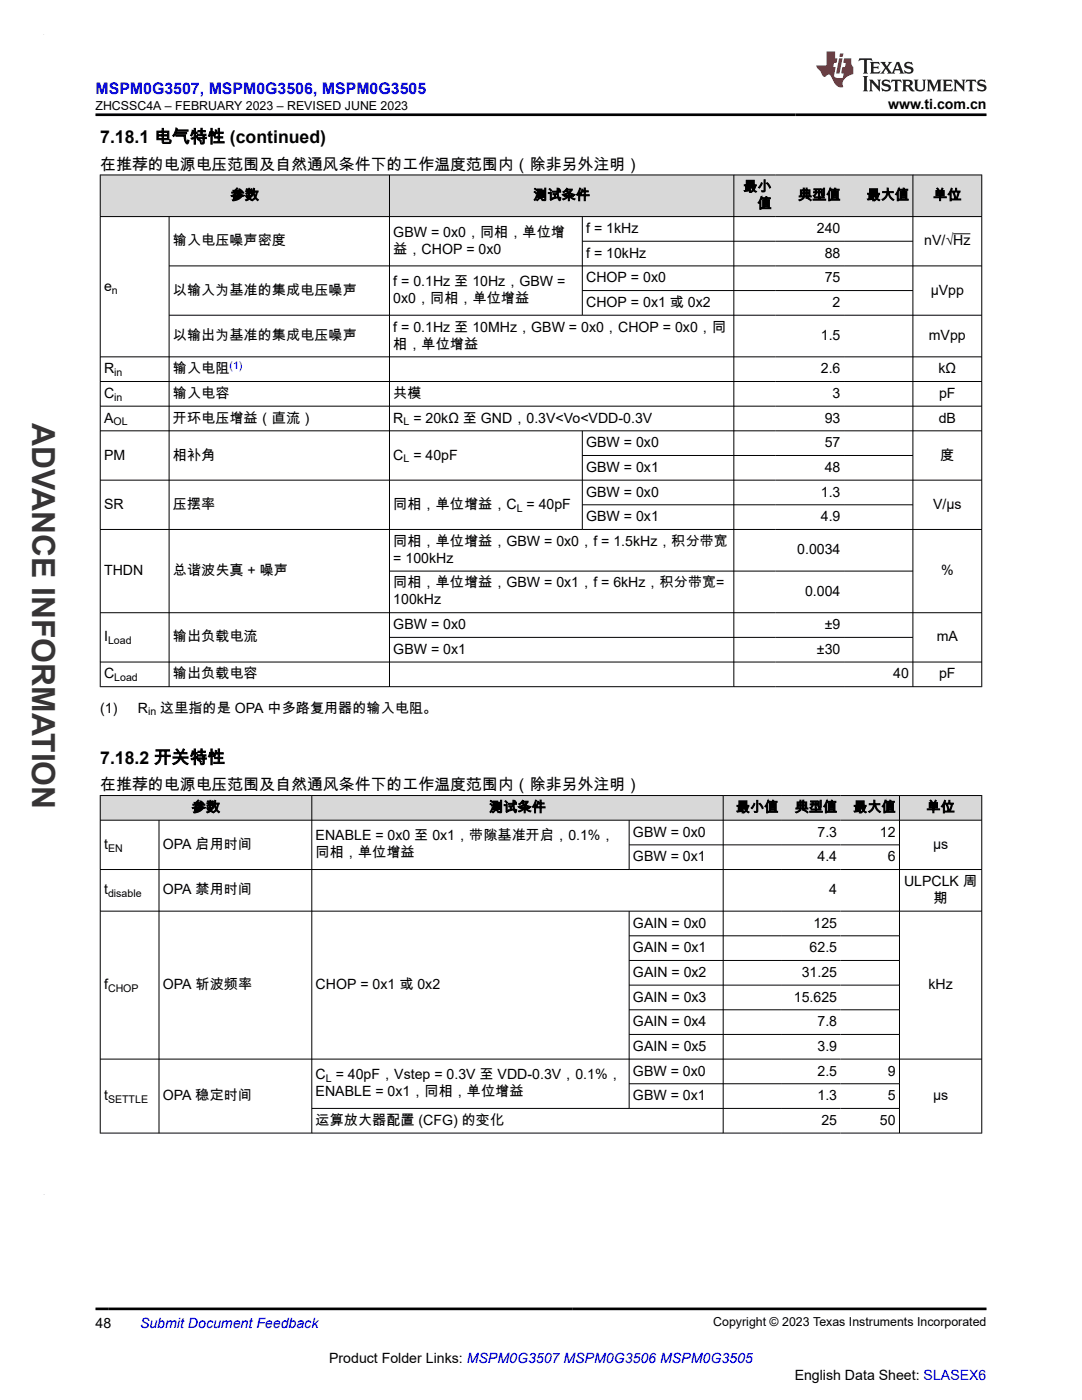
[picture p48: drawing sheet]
<svg xmlns="http://www.w3.org/2000/svg" width="216mm" height="279mm" viewBox="0 0 216 279" stroke-linecap="round" stroke-linejoin="round" font-family="sans-serif">
<defs><g id="words">
<text font-size="6.3" fill="#373435" x="6.4" y="84.5" transform="rotate(90 6.4 84.5)">ADVANCE INFORMATION</text>
<g font-size="3.5">
<text x="20" y="28.5">7.18.1 电气特性 (continued)</text>
<text x="20" y="152.4">7.18.2 开关特性</text>
</g>
<text font-size="3.2" fill="#00f" x="19.1" y="18.7">MSPM0G3507, MSPM0G3506, MSPM0G3505</text>
<g font-size="3.2">
<text x="20" y="33.9">在推荐的电源电压范围及自然通风条件下的工作温度范围内（除非另外注明）</text>
<text x="20" y="157.7">在推荐的电源电压范围及自然通风条件下的工作温度范围内（除非另外注明）</text>
</g>
<g font-size="2.8">
<text x="177.2" y="21.8">www.ti.com.cn</text>
<text x="46" y="39.9">参数</text>
<text x="106.4" y="39.9">测试条件</text>
<text x="148.3" y="38.2">最小</text>
<text x="151.1" y="41.6">值</text>
<text x="159.2" y="39.9">典型值</text>
<text x="172.9" y="39.9">最大值</text>
<text x="186.2" y="39.9">单位</text>
<text x="78.5" y="47.3">GBW = 0x0，同相，单位增</text>
<text x="117" y="46.5">f = 1kHz</text>
<text x="163" y="46.5">240</text>
<text x="34.5" y="49">输入电压噪声密度</text>
<text x="78.5" y="50.7">益，CHOP = 0x0</text>
<text x="117" y="51.4">f = 10kHz</text>
<text x="164.6" y="51.4">88</text>
<text x="184.4" y="49">nV/√Hz</text>
<text x="20.8" y="58">e</text>
<text x="34.5" y="58.8">以输入为基准的集成电压噪声</text>
<text x="78.5" y="57.1">f = 0.1Hz 至 10Hz，GBW =</text>
<text x="117" y="56.3">CHOP = 0x0</text>
<text x="164.6" y="56.3">75</text>
<text x="185.7" y="58.8">µVpp</text>
<text x="78.5" y="60.5">0x0，同相，单位增益</text>
<text x="117" y="61.3">CHOP = 0x1 或 0x2</text>
<text x="166.1" y="61.3">2</text>
<text x="34.5" y="67.9">以输出为基准的集成电压噪声</text>
<text x="78.5" y="66.2">f = 0.1Hz 至 10MHz，GBW = 0x0，CHOP = 0x0，同</text>
<text x="78.5" y="69.6">相，单位增益</text>
<text x="163.8" y="67.9">1.5</text>
<text x="185.3" y="67.9">mVpp</text>
<text x="20.8" y="74.5">R</text>
<text x="34.5" y="74.5">输入电阻</text>
<text x="163.8" y="74.5">2.6</text>
<text x="187.3" y="74.5">kΩ</text>
<text x="20.8" y="79.4">C</text>
<text x="34.5" y="79.4">输入电容</text>
<text x="78.5" y="79.4">共模</text>
<text x="166.1" y="79.4">3</text>
<text x="187.4" y="79.4">pF</text>
<text x="20.8" y="84.3">A</text>
<text x="34.5" y="84.3">开环电压增益（直流）</text>
<text x="78.5" y="84.3">R = 20kΩ 至 GND，0.3V&lt;Vo&lt;VDD-0.3V</text>
<text x="117" y="89.3">GBW = 0x0</text>
<text x="164.6" y="84.3">93</text>
<text x="164.6" y="89.3">57</text>
<text x="187.3" y="84.3">dB</text>
<text x="20.8" y="91.7">PM</text>
<text x="34.5" y="91.7">相补角</text>
<text x="78.5" y="91.7">C = 40pF</text>
<text x="117" y="94.2">GBW = 0x1</text>
<text x="164.6" y="94.2">48</text>
<text x="187.6" y="91.7">度</text>
<text x="20.8" y="101.6">SR</text>
<text x="34.5" y="101.6">压摆率</text>
<text x="78.5" y="101.6">同相，单位增益，C = 40pF</text>
<text x="117" y="99.1">GBW = 0x0</text>
<text x="163.8" y="99.1">1.3</text>
<text x="186.2" y="101.6">V/µs</text>
<text x="117" y="104">GBW = 0x1</text>
<text x="163.8" y="104">4.9</text>
<text x="78.5" y="108.9">同相，单位增益，GBW = 0x0，f = 1.5kHz，积分带宽</text>
<text x="78.5" y="112.3">= 100kHz</text>
<text x="159.1" y="110.6">0.0034</text>
<text x="20.8" y="114.8">THDN</text>
<text x="34.5" y="114.8">总谐波失真 + 噪声</text>
<text x="78.5" y="117.2">同相，单位增益，GBW = 0x1，f = 6kHz，积分带宽=</text>
<text x="160.6" y="118.9">0.004</text>
<text x="187.8" y="114.8">%</text>
<text x="78.5" y="120.6">100kHz</text>
<text x="78.5" y="125.6">GBW = 0x0</text>
<text x="164.6" y="125.6">±9</text>
<text x="20.8" y="128">I</text>
<text x="34.5" y="128">输出负载电流</text>
<text x="78.5" y="130.5">GBW = 0x1</text>
<text x="163" y="130.5">±30</text>
<text x="186.9" y="128">mA</text>
<text x="20.8" y="135.4">C</text>
<text x="34.5" y="135.4">输出负载电容</text>
<text x="178.3" y="135.4">40</text>
<text x="187.4" y="135.4">pF</text>
<text x="20" y="142.2">(1)</text>
<text x="27.5" y="142.2">R</text>
<text x="32" y="142.2">这里指的是 OPA 中多路复用器的输入电阻。</text>
<text x="38.3" y="162">参数</text>
<text x="63" y="167.7">ENABLE = 0x0 至 0x1，带隙基准开启，0.1%，</text>
<text x="97.6" y="162">测试条件</text>
<text x="126.3" y="167">GBW = 0x0</text>
<text x="146.9" y="162">最小值</text>
<text x="158.6" y="162">典型值</text>
<text x="163.1" y="167">7.3</text>
<text x="170.2" y="162">最大值</text>
<text x="175.6" y="167">12</text>
<text x="184.9" y="162">单位</text>
<text x="20.8" y="169.4">t</text>
<text x="32.5" y="169.4">OPA 启用时间</text>
<text x="63" y="171.1">同相，单位增益</text>
<text x="126.3" y="171.9">GBW = 0x1</text>
<text x="163.1" y="171.9">4.4</text>
<text x="177.1" y="171.9">6</text>
<text x="186.2" y="169.4">µs</text>
<text x="20.8" y="178.5">t</text>
<text x="32.5" y="178.5">OPA 禁用时间</text>
<text x="165.5" y="178.5">4</text>
<text x="180.4" y="176.8">ULPCLK 周</text>
<text x="126.3" y="185.1">GAIN = 0x0</text>
<text x="162.3" y="185.1">125</text>
<text x="186.3" y="180.2">期</text>
<text x="126.3" y="190">GAIN = 0x1</text>
<text x="161.6" y="190">62.5</text>
<text x="20.8" y="197.4">f</text>
<text x="32.5" y="197.4">OPA 斩波频率</text>
<text x="63" y="197.4">CHOP = 0x1 或 0x2</text>
<text x="126.3" y="195">GAIN = 0x2</text>
<text x="160" y="195">31.25</text>
<text x="185.3" y="197.4">kHz</text>
<text x="126.3" y="199.9">GAIN = 0x3</text>
<text x="158.4" y="199.9">15.625</text>
<text x="126.3" y="204.8">GAIN = 0x4</text>
<text x="126.3" y="209.7">GAIN = 0x5</text>
<text x="163.1" y="204.8">7.8</text>
<text x="163.1" y="209.7">3.9</text>
<text x="63" y="215.4">C = 40pF，Vstep = 0.3V 至 VDD-0.3V，0.1%，</text>
<text x="126.3" y="214.6">GBW = 0x0</text>
<text x="163.1" y="214.6">2.5</text>
<text x="177.1" y="214.6">9</text>
<text x="20.8" y="219.6">t</text>
<text x="32.5" y="219.6">OPA 稳定时间</text>
<text x="63" y="218.8">ENABLE = 0x1，同相，单位增益</text>
<text x="126.3" y="219.6">GBW = 0x1</text>
<text x="163.1" y="219.6">1.3</text>
<text x="177.1" y="219.6">5</text>
<text x="186.2" y="219.6">µs</text>
<text x="63" y="224.5">运算放大器配置 (CFG) 的变化</text>
<text x="163.9" y="224.5">25</text>
<text x="175.6" y="224.5">50</text>
<text x="19.1" y="265">48</text>
<text x="65.7" y="272">Product Folder Links: MSPM0G3507 MSPM0G3506 MSPM0G3505</text>
<text x="158.6" y="275.3">English Data Sheet: SLASEX6</text>
</g>
<text font-size="2.8" fill="#00f" x="27.9" y="265">Submit Document Feedback</text>
<g font-size="2.5">
<text x="19.1" y="21.9">ZHCSSC4A – FEBRUARY 2023 – REVISED JUNE 2023</text>
<text x="142.3" y="264.7">Copyright © 2023 Texas Instruments Incorporated</text>
</g>
<g font-size="2.1">
<text x="22.3" y="58.6">n</text>
<text x="22.8" y="75.1">in</text>
<text x="22.8" y="80">in</text>
<text x="22.6" y="84.9">OL</text>
<text x="80.5" y="84.9">L</text>
<text x="80.5" y="92.3">L</text>
<text x="103.1" y="102.1">L</text>
<text x="21.6" y="128.6">Load</text>
<text x="22.8" y="136">Load</text>
<text x="29.5" y="142.8">in</text>
<text x="21.6" y="170">EN</text>
<text x="21.6" y="179.1">disable</text>
<text x="21.6" y="198">CHOP</text>
<text x="65" y="216">L</text>
<text x="21.6" y="220.1">SETTLE</text>
</g>
<text font-size="2.1" fill="#00f" x="45.8" y="73.5">(1)</text>
</g></defs>
<g fill="#d8d8d8">
<path d="M20 34.9h175.9v8.3h-175.9z" fill-rule="evenodd"/>
<path d="M20.1 35h57.6v8.2h-57.6z" fill-rule="evenodd"/>
<path d="M77.8 35h68.6v8.2h-68.6z" fill-rule="evenodd"/>
<path d="M146.5 35h8.2v8.2h-8.2z" fill-rule="evenodd"/>
<path d="M154.7 35h13.7v8.2h-13.7z" fill-rule="evenodd"/>
<path d="M168.4 35h13.7v8.2h-13.7z" fill-rule="evenodd"/>
<path d="M182.2 35h13.6v8.2h-13.6z" fill-rule="evenodd"/>
</g>
<g fill="none" stroke="#000" stroke-width=".2">
<path d="M19.9 34.9h176.1M20 34.9v102.2M77.7 34.9v102.2M146.4 34.9v102.2M182.2 34.9v102.2M195.9 34.9v102.2M19.9 43.2h176.1M33.7 43.2v93.9M33.7 53.1h162.3M116.2 43.2v19.8M116.2 48.1h66M116.2 58h66"/>
<path d="M190.2 46.7h3.4M19.9 76.1h176.1M33.7 62.9h162.3M196 71.2h-176.1M19.9 81.1h176.1M19.9 86h176.1M19.9 95.8h176.1M116.2 86v19.7M116.2 90.9h66M19.9 105.7h176.1M77.7 114h104.5M116.2 100.7h66"/>
<path d="M19.9 122.3h176.1M19.9 132.1h176.1M19.9 137h176.1M77.7 127.2h104.5"/>
</g>
<g fill="#d8d8d8">
<path d="M20 158.8h175.9v4.9h-175.9z" fill-rule="evenodd"/>
<path d="M20.1 158.8h42.1v4.8h-42.1z" fill-rule="evenodd"/>
<path d="M62.3 158.8h81.9v4.8h-81.9z" fill-rule="evenodd"/>
<path d="M144.4 158.8h11.6v4.8h-11.6z" fill-rule="evenodd"/>
<path d="M156 158.8h11.8v4.8h-11.8z" fill-rule="evenodd"/>
<path d="M167.8 158.8h11.6v4.8h-11.6z" fill-rule="evenodd"/>
<path d="M179.5 158.8h16.3v4.8h-16.3z" fill-rule="evenodd"/>
</g>
<g fill="none" stroke="#000" stroke-width=".2">
<path d="M19.9 158.8h176.1M20 158.7v67.5M62.2 158.7v67.5M144.3 158.7v67.5M179.5 158.7v67.5M195.9 158.7v67.5M19.9 163.7h176.1M19.9 173.5h176.1M31.7 163.7v62.5M125.5 168.6h54M125.5 163.7v9.9M19.9 181.8h176.1"/>
<path d="M125.5 186.8h54M125.5 191.7h54M125.5 196.6h54M125.5 181.8v39.5M19.9 211.4h176.1M125.5 201.5h54M125.5 206.4h54M125.5 216.3h54M19.9 226.1h176.1M179.5 221.2h-117.3"/>
</g>
<path d="M171.5 11.6l-.2 .6 .5-.2h.6v.1v2.2l-.2 .4h1l-.2-.4v-2.2v-.1h.5l.6 .2-.2-.6zM173.6 12.4l.2 .3v1.6l-.2 .4h1.9l.1-.6a1.08 1.08 0 0 1-1.3 .2v-.7h.6l.4 .2v-.7l-.4 .2h-.6v-.5l.2-.2a1 1 0 0 1 1 .3l-.1-.5zM175.7 12.4l.9 1.1-1 1.2h.9l-.2-.2 .5-.8 .4 .8-.2 .2h1.6l-.2-.2 .2-.5h.9l.1 .5-.1 .2h.9l-.2-.4-.8-1.9h-.5l-.9 2.1-.9-1.1 .9-1h-.8l.2 .2-.4 .6-.4-.6 .2-.2zM179 12.8l.4 1h-.7zM180.7 12.5a.65 .65 0 0 0-.2 .7 .65 .65 0 0 0 .6 .5l.6 .1 .1 .3a.79 .79 0 0 1-.7 .4 .79 .79 0 0 1-.7-.5l.1 .7 .2-.1a.93 .93 0 0 0 1.1 0 .93 .93 0 0 0 .4-.9 1.46 1.46 0 0 0-1.2-.6l-.1-.3a1.09 1.09 0 0 1 1.2 .2l-.2-.6-.1 .1-.5-.2zM172.2 15.2l.2 .4v2.2l-.2 .4h1l-.2-.4v-2.2l.2-.4zM173.4 15.9l.2 .4v1.5l-.2 .4h.8l-.3-.4 .1-1.3 1.6 1.8v-2l.2-.4h-.7l.1 .2 .1 1.1-1.2-1.3zM176.2 16a.65 .65 0 0 0-.2 .8 .65 .65 0 0 0 .6 .4l.6 .2 .1 .2a.79 .79 0 0 1-.7 .4 .79 .79 0 0 1-.7-.5l.1 .7 .2-.1a.93 .93 0 0 0 1.1 .1 .93 .93 0 0 0 .4-1 1.46 1.46 0 0 0-1.2-.5l-.1-.4a1.09 1.09 0 0 1 1.2 .2l-.1-.6-.2 .1-.5-.1zM177.9 15.9l-.1 .6a.63 .63 0 0 1 .8-.3v1.6l-.3 .4h1l-.2-.4v-1.6a.66 .66 0 0 1 .8 .3l-.1-.6zM180 15.9l.2 .4v1.5l-.2 .4h1l-.2-.2-.1-.7h.5l.1 .2a.79 .79 0 0 0 1.2 .6l-1-.9a.61 .61 0 0 0 .6-.6 .61 .61 0 0 0-.5-.7zM180.8 16.2h.1a.47 .47 0 0 1 .5 .1 .47 .47 0 0 1 .1 .5l-.1 .1-.7 .1zM182.3 15.9l.2 .2a2.27 2.27 0 0 0 .4 2 1.04 1.04 0 0 0 1.7-.7v-1.3l.2-.2h-.8l.2 .4v1.1a.6 .6 0 0 1-.6 .6 .6 .6 0 0 1-.6-.6v-1.1l.3-.4zM184.9 15.9l.2 .4v1.5l-.2 .4h.8l-.3-.4v-1.4l.9 1.9 .9-1.9v1.4l-.3 .4h1l-.2-.4v-1.5l.2-.4h-.8l-.7 1.5-.6-1.5zM188.1 15.9l.2 .4v1.5l-.2 .4h1.9l.1-.6a1.09 1.09 0 0 1-1.3 .2v-.7h.6l.4 .2v-.6l-.4 .2h-.6v-.6l.2-.1a1.01 1.01 0 0 1 1 .3l-.1-.6zM190.2 15.9l.3 .4v1.5l-.3 .4h.8l-.2-.4v-1.3l1.6 1.8v-2l.2-.4h-.7l.2 .2v1.1l-1.2-1.3zM192.8 15.9l-.1 .6a.63 .63 0 0 1 .8-.3v1.6l-.3 .4h1l-.2-.4v-1.6a.66 .66 0 0 1 .8 .3l-.1-.6zM195.2 16a.65 .65 0 0 0-.2 .8 .65 .65 0 0 0 .6 .4l.6 .2 .2 .2a.79 .79 0 0 1-.7 .4 .79 .79 0 0 1-.7-.5l.1 .7 .2-.1a.93 .93 0 0 0 1 .1 .93 .93 0 0 0 .5-1 1.46 1.46 0 0 0-1.3-.5v-.4a1.09 1.09 0 0 1 1.2 .2l-.2-.6-.2 .1-.5-.1z" fill="#231f20"/>
<path d="M164.9 10.3v2.7h-2l.1 .4 .8 1a.95 .95 0 0 0 1 .9 .59 .59 0 0 1 .5-.4 .59 .59 0 0 1 .5 .3l.4 .8a1.59 1.59 0 0 0 2.1 1.4 1.61 1.61 0 0 1 1-2.3l1-.3-.1-1.5a1.59 1.59 0 0 1-.3-1.7h-1.5l-.2 .9h.6l-.2 .9h-.5l-.2 .9v.3l.4 .1-.1 .9h-.7a.73 .73 0 0 1-1-.7l.3-1.5h-.5l.1-.9h.5l.2-.9h-.5v-1.3zM167.4 11.6l-.6 3.1h.7l.6-3.1zM167.6 10.7l-.1 .6h.7l.1-.6z" fill="#ed1c24"/>
<path d="M19.1 22.9h177.8M19.1 261.2h177.8" fill="none" stroke="#000" stroke-width=".53"/>
<path d="M8.7 6.9h.1" fill="none" stroke="#373435" stroke-width=".2"/>
<use href="#words"/>
</svg>
